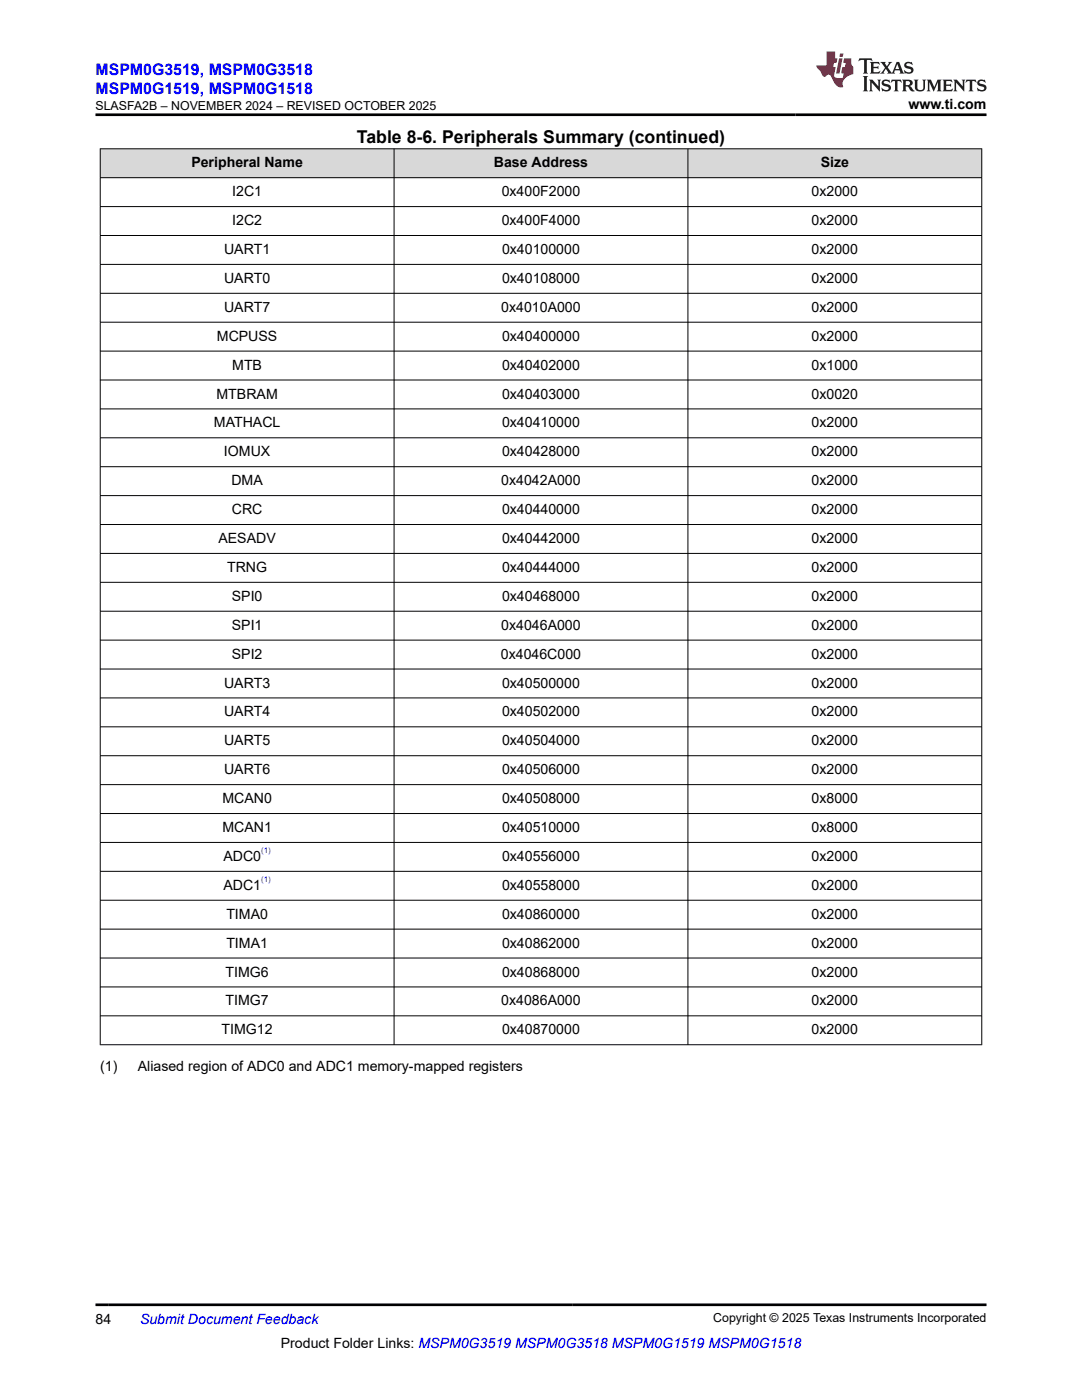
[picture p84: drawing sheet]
<svg xmlns="http://www.w3.org/2000/svg" width="216mm" height="279mm" viewBox="0 0 216 279" stroke-linecap="round" stroke-linejoin="round" font-family="sans-serif">
<defs><g id="words">
<text font-size="3.5" x="71.2" y="28.5">Table 8-6. Peripherals Summary (continued)</text>
<g font-size="3.2" fill="#00f">
<text x="19" y="14.9">MSPM0G3519, MSPM0G3518</text>
<text x="19" y="18.7">MSPM0G1519, MSPM0G1518</text>
</g>
<g font-size="2.8">
<text x="181.3" y="21.8">www.ti.com</text>
<text x="38.2" y="33.4">Peripheral Name</text>
<text x="98.5" y="33.4">Base Address</text>
<text x="163.8" y="33.4">Size</text>
<text x="46.3" y="39.2">I2C1</text>
<text x="100.1" y="39.2">0x400F2000</text>
<text x="162" y="39.2">0x2000</text>
<text x="46.3" y="44.9">I2C2</text>
<text x="100.1" y="44.9">0x400F4000</text>
<text x="162" y="44.9">0x2000</text>
<text x="44.7" y="50.7">UART1</text>
<text x="100.2" y="50.7">0x40100000</text>
<text x="162" y="50.7">0x2000</text>
<text x="44.7" y="56.5">UART0</text>
<text x="100.2" y="56.5">0x40108000</text>
<text x="162" y="56.5">0x2000</text>
<text x="44.7" y="62.2">UART7</text>
<text x="100" y="62.2">0x4010A000</text>
<text x="162" y="62.2">0x2000</text>
<text x="43.3" y="68">MCPUSS</text>
<text x="100.2" y="68">0x40400000</text>
<text x="162" y="68">0x2000</text>
<text x="46.3" y="73.8">MTB</text>
<text x="100.2" y="73.8">0x40402000</text>
<text x="162" y="73.8">0x1000</text>
<text x="43.2" y="79.5">MTBRAM</text>
<text x="100.2" y="79.5">0x40403000</text>
<text x="162" y="79.5">0x0020</text>
<text x="42.7" y="85.3">MATHACL</text>
<text x="100.2" y="85.3">0x40410000</text>
<text x="162" y="85.3">0x2000</text>
<text x="44.7" y="91.1">IOMUX</text>
<text x="100.2" y="91.1">0x40428000</text>
<text x="162" y="91.1">0x2000</text>
<text x="46.2" y="96.8">DMA</text>
<text x="100" y="96.8">0x4042A000</text>
<text x="162" y="96.8">0x2000</text>
<text x="46.3" y="102.6">CRC</text>
<text x="100.2" y="102.6">0x40440000</text>
<text x="162" y="102.6">0x2000</text>
<text x="43.6" y="108.4">AESADV</text>
<text x="100.2" y="108.4">0x40442000</text>
<text x="162" y="108.4">0x2000</text>
<text x="45.3" y="114.1">TRNG</text>
<text x="46.3" y="119.9">SPI0</text>
<text x="100.2" y="114.1">0x40444000</text>
<text x="100.2" y="119.9">0x40468000</text>
<text x="162" y="114.1">0x2000</text>
<text x="162" y="119.9">0x2000</text>
<text x="46.3" y="125.7">SPI1</text>
<text x="100" y="125.7">0x4046A000</text>
<text x="162" y="125.7">0x2000</text>
<text x="46.3" y="131.4">SPI2</text>
<text x="99.9" y="131.4">0x4046C000</text>
<text x="162" y="131.4">0x2000</text>
<text x="44.7" y="137.2">UART3</text>
<text x="100.2" y="137.2">0x40500000</text>
<text x="162" y="137.2">0x2000</text>
<text x="44.7" y="143">UART4</text>
<text x="100.2" y="143">0x40502000</text>
<text x="162" y="143">0x2000</text>
<text x="44.7" y="148.8">UART5</text>
<text x="100.2" y="148.8">0x40504000</text>
<text x="162" y="148.8">0x2000</text>
<text x="44.7" y="154.5">UART6</text>
<text x="100.2" y="154.5">0x40506000</text>
<text x="162" y="154.5">0x2000</text>
<text x="44.4" y="160.3">MCAN0</text>
<text x="100.2" y="160.3">0x40508000</text>
<text x="162" y="160.3">0x8000</text>
<text x="44.4" y="166.1">MCAN1</text>
<text x="100.2" y="166.1">0x40510000</text>
<text x="162" y="166.1">0x8000</text>
<text x="44.6" y="171.8">ADC0</text>
<text x="100.2" y="171.8">0x40556000</text>
<text x="162" y="171.8">0x2000</text>
<text x="44.6" y="177.6">ADC1</text>
<text x="100.2" y="177.6">0x40558000</text>
<text x="162" y="177.6">0x2000</text>
<text x="45.2" y="183.4">TIMA0</text>
<text x="100.2" y="183.4">0x40860000</text>
<text x="162" y="183.4">0x2000</text>
<text x="45.2" y="189.1">TIMA1</text>
<text x="100.2" y="189.1">0x40862000</text>
<text x="162" y="189.1">0x2000</text>
<text x="45" y="194.9">TIMG6</text>
<text x="100.2" y="194.9">0x40868000</text>
<text x="162" y="194.9">0x2000</text>
<text x="45" y="200.7">TIMG7</text>
<text x="100" y="200.7">0x4086A000</text>
<text x="162" y="200.7">0x2000</text>
<text x="44.2" y="206.4">TIMG12</text>
<text x="100.2" y="206.4">0x40870000</text>
<text x="162" y="206.4">0x2000</text>
<text x="20" y="213.7">(1)</text>
<text x="27.5" y="213.7">Aliased region of ADC0 and ADC1 memory-mapped registers</text>
<text x="19" y="264.2">84</text>
<text x="56" y="269">Product Folder Links: MSPM0G3519 MSPM0G3518 MSPM0G1519 MSPM0G1518</text>
</g>
<text font-size="2.8" fill="#00f" x="27.9" y="264.2">Submit Document Feedback</text>
<g font-size="2.5">
<text x="19.1" y="21.9">SLASFA2B – NOVEMBER 2024 – REVISED OCTOBER 2025</text>
<text x="142.3" y="263.9">Copyright © 2025 Texas Instruments Incorporated</text>
</g>
<g font-size="1.6" fill="#00f">
<text x="52.1" y="170.2">(1)</text>
<text x="52.1" y="175.9">(1)</text>
</g>
</g></defs>
<g fill="#d8d8d8">
<path d="M20 29.7h175.9v5.8h-175.9z" fill-rule="evenodd"/>
<path d="M20.1 29.8h58.5v5.6h-58.5z" fill-rule="evenodd"/>
<path d="M78.7 29.8h58.5v5.6h-58.5z" fill-rule="evenodd"/>
<path d="M137.3 29.8h58.5v5.6h-58.5z" fill-rule="evenodd"/>
</g>
<g fill="none" stroke="#000" stroke-width=".2">
<path d="M19.9 29.7h176.1M19.9 35.5h176.1M20 29.6v179M78.6 29.6v179M137.3 29.6v179M195.9 29.6v179M19.9 41.2h176.1M19.9 47h176.1M19.9 52.8h176.1M19.9 58.5h176.1M19.9 64.3h176.1M19.9 70.1h176.1"/>
<path d="M19.9 75.8h176.1M19.9 81.6h176.1M19.9 87.4h176.1M19.9 93.1h176.1M19.9 98.9h176.1M19.9 104.7h176.1M19.9 110.4h176.1M19.9 116.2h176.1M19.9 122h176.1M19.9 127.7h176.1M19.9 133.5h176.1M19.9 139.3h176.1"/>
<path d="M19.9 145.1h176.1M19.9 150.8h176.1M19.9 156.6h176.1M19.9 162.4h176.1M19.9 168.1h176.1M19.9 173.9h176.1M19.9 179.7h176.1M19.9 185.4h176.1M19.9 191.2h176.1M19.9 197h176.1M19.9 202.7h176.1M19.9 208.5h176.1"/>
</g>
<path d="M171.5 11.6l-.2 .6 .5-.2h.6v.1v2.2l-.2 .4h1l-.2-.4v-2.2v-.1h.5l.6 .2-.2-.6zM173.6 12.4l.2 .3v1.6l-.2 .4h1.9l.1-.6a1.08 1.08 0 0 1-1.3 .2v-.7h.6l.4 .2v-.7l-.4 .2h-.6v-.5l.2-.2a1 1 0 0 1 1 .3l-.1-.5zM175.7 12.4l.9 1.1-1 1.2h.9l-.2-.2 .5-.8 .4 .8-.2 .2h1.6l-.2-.2 .2-.5h.9l.1 .5-.1 .2h.9l-.2-.4-.8-1.9h-.5l-.9 2.1-.9-1.1 .9-1h-.8l.2 .2-.4 .6-.4-.6 .2-.2zM179 12.8l.4 1h-.7zM180.7 12.5a.65 .65 0 0 0-.2 .7 .65 .65 0 0 0 .6 .5l.6 .1 .1 .3a.79 .79 0 0 1-.7 .4 .79 .79 0 0 1-.7-.5l.1 .7 .2-.1a.93 .93 0 0 0 1.1 0 .93 .93 0 0 0 .4-.9 1.46 1.46 0 0 0-1.2-.6l-.1-.3a1.09 1.09 0 0 1 1.2 .2l-.2-.6-.1 .1-.5-.2zM172.2 15.2l.2 .4v2.2l-.2 .4h1l-.2-.4v-2.2l.2-.4zM173.4 15.9l.2 .4v1.5l-.2 .4h.8l-.3-.4 .1-1.3 1.6 1.8v-2l.2-.4h-.7l.1 .2 .1 1.1-1.2-1.3zM176.2 16a.65 .65 0 0 0-.2 .8 .65 .65 0 0 0 .6 .4l.6 .2 .1 .2a.79 .79 0 0 1-.7 .4 .79 .79 0 0 1-.7-.5l.1 .7 .2-.1a.93 .93 0 0 0 1.1 .1 .93 .93 0 0 0 .4-1 1.46 1.46 0 0 0-1.2-.5l-.1-.4a1.09 1.09 0 0 1 1.2 .2l-.1-.6-.2 .1-.5-.1zM177.9 15.9l-.1 .6a.63 .63 0 0 1 .8-.3v1.6l-.3 .4h1l-.2-.4v-1.6a.66 .66 0 0 1 .8 .3l-.1-.6zM180 15.9l.2 .4v1.5l-.2 .4h1l-.2-.2-.1-.7h.5l.1 .2a.79 .79 0 0 0 1.2 .6l-1-.9a.61 .61 0 0 0 .6-.6 .61 .61 0 0 0-.5-.7zM180.8 16.2h.1a.47 .47 0 0 1 .5 .1 .47 .47 0 0 1 .1 .5l-.1 .1-.7 .1zM182.3 15.9l.2 .2a2.27 2.27 0 0 0 .4 2 1.04 1.04 0 0 0 1.7-.7v-1.3l.2-.2h-.8l.2 .4v1.1a.6 .6 0 0 1-.6 .6 .6 .6 0 0 1-.6-.6v-1.1l.3-.4zM184.9 15.9l.2 .4v1.5l-.2 .4h.8l-.3-.4v-1.4l.9 1.9 .9-1.9v1.4l-.3 .4h1l-.2-.4v-1.5l.2-.4h-.8l-.7 1.5-.6-1.5zM188.1 15.9l.2 .4v1.5l-.2 .4h1.9l.1-.6a1.09 1.09 0 0 1-1.3 .2v-.7h.6l.4 .2v-.6l-.4 .2h-.6v-.6l.2-.1a1.01 1.01 0 0 1 1 .3l-.1-.6zM190.2 15.9l.3 .4v1.5l-.3 .4h.8l-.2-.4v-1.3l1.6 1.8v-2l.2-.4h-.7l.2 .2v1.1l-1.2-1.3zM192.8 15.9l-.1 .6a.63 .63 0 0 1 .8-.3v1.6l-.3 .4h1l-.2-.4v-1.6a.66 .66 0 0 1 .8 .3l-.1-.6zM195.2 16a.65 .65 0 0 0-.2 .8 .65 .65 0 0 0 .6 .4l.6 .2 .2 .2a.79 .79 0 0 1-.7 .4 .79 .79 0 0 1-.7-.5l.1 .7 .2-.1a.93 .93 0 0 0 1 .1 .93 .93 0 0 0 .5-1 1.46 1.46 0 0 0-1.3-.5v-.4a1.09 1.09 0 0 1 1.2 .2l-.2-.6-.2 .1-.5-.1z" fill="#231f20"/>
<path d="M164.9 10.3v2.7h-2l.1 .4 .8 1a.95 .95 0 0 0 1 .9 .59 .59 0 0 1 .5-.4 .59 .59 0 0 1 .5 .3l.4 .8a1.59 1.59 0 0 0 2.1 1.4 1.61 1.61 0 0 1 1-2.3l1-.3-.1-1.5a1.59 1.59 0 0 1-.3-1.7h-1.5l-.2 .9h.6l-.2 .9h-.5l-.2 .9v.3l.4 .1-.1 .9h-.7a.73 .73 0 0 1-1-.7l.3-1.5h-.5l.1-.9h.5l.2-.9h-.5v-1.3zM167.4 11.6l-.6 3.1h.7l.6-3.1zM167.6 10.7l-.1 .6h.7l.1-.6z" fill="#ed1c24"/>
<path d="M19 22.9h177.8M19 260.4h177.8" fill="none" stroke="#000" stroke-width=".53"/>
<use href="#words"/>
</svg>
